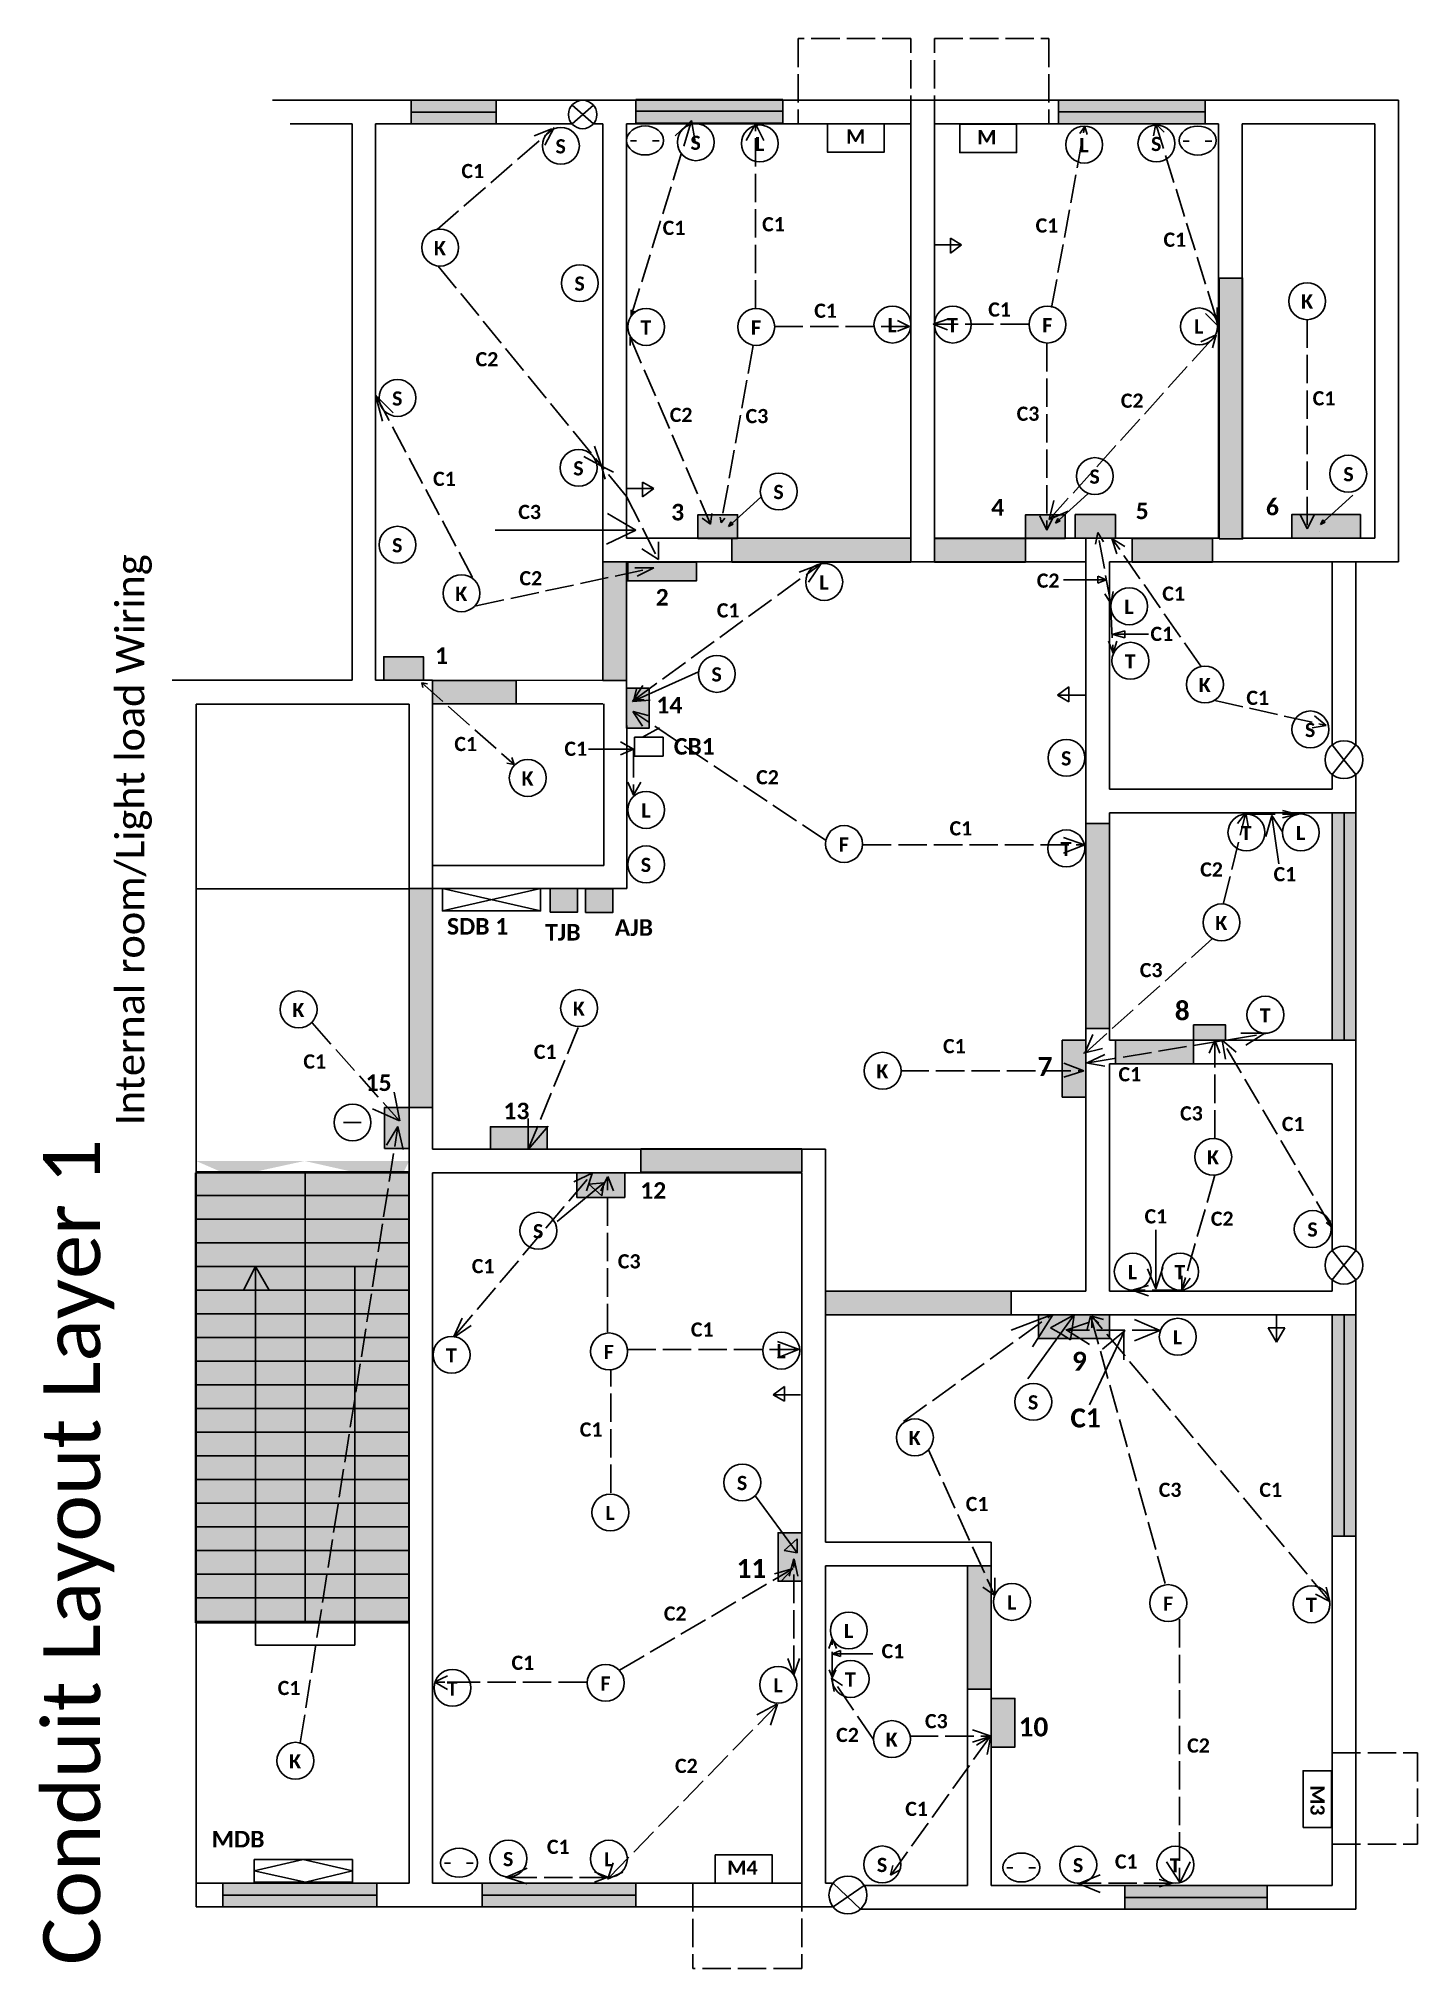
# Model space of a CAD drawing. Header units: inches. Extents: x -303 to 280, y -512 to 304.
import ezdxf

# ---------------------------------------------------------------- set-up
doc = ezdxf.new("R2010")
doc.units = ezdxf.units.IN
doc.header["$MEASUREMENT"] = 0
doc.linetypes.add('ACAD_ISO02W100', pattern=[15, 12, -3])
doc.layers.get('0').update_dxf_attribs({"lineweight": 30})
doc.layers.get('Defpoints').update_dxf_attribs({"linetype": 'ACAD_ISO02W100', "lineweight": 30})
doc.layers.add('Black', color=7, linetype='Continuous', lineweight=30)

msp = doc.modelspace()

# ---------------------------------------------------------------- texts
at = {"attachment_point": 5}
for s, insert, char_height, width in [('{\\fCalibri|b1|i0|c0|p34;S}', (-82.31, 258.04), 6, 17.8845), ('{\\fCalibri|b1|i0|c0|p34;S}', (-25.31, 259.54), 6, 17.8845), ('{\\fCalibri|b1|i0|c0|p34;L}', (1.69, 259.04), 6, 17.8845), ('\\pt66;{\\fCalibri|b1|i0|c0|p34;\\C3;M}', (42.25, 262.2), 6, 17.8845), ('\\pt66;{\\fCalibri|b1|i0|c0|p34;\\C3;M}', (97.65, 261.97), 6, 17.8845), ('{\\fCalibri|b1|i0|c0|p34;L}', (138.69, 258.54), 6, 17.8845), ('{\\fCalibri|b1|i0|c0|p34;S}', (169.19, 259.04), 6, 17.8845), ('{\\fCalibri|b1|i0|c0|p34;C1}', (-119.44, 247.61), 6, 17.8845), ('{\\fCalibri|b1|i0|c0|p34;C1}', (-34.44, 223.61), 6, 17.8845), ('{\\fCalibri|b1|i0|c0|p34;C1}', (7.56, 225.11), 6, 17.8845), ('{\\fCalibri|b1|i0|c0|p34;C1}', (123.06, 224.61), 6, 17.8845), ('{\\fCalibri|b1|i0|c0|p34;C1}', (177.06, 218.61), 6, 17.8845), ('{\\fCalibri|b1|i0|c0|p34;K}', (-133.31, 215.04), 6, 17.8845), ('{\\fCalibri|b1|i0|c0|p34;\\C3;S}', (-74.31, 200.04), 6, 17.8845), ('{\\fCalibri|b1|i0|c0|p34;C1}', (29.57, 188.61), 6, 17.8845), ('{\\fCalibri|b1|i0|c0|p34;C1}', (103.06, 189.11), 6, 17.8845), ('{\\fCalibri|b1|i0|c0|p34;K}', (232.91, 192.56), 6, 17.8845), ('{\\fCalibri|b1|i0|c0|p34;T}', (-46.31, 181.54), 6, 17.8845), ('{\\fCalibri|b1|i0|c0|p34;F}', (0.19, 181.54), 6, 17.8845), ('{\\fCalibri|b1|i0|c0|p34;L}', (57.69, 182.54), 6, 17.8845), ('{\\fCalibri|b1|i0|c0|p34;T}', (83.19, 182.54), 6, 17.8845), ('{\\fCalibri|b1|i0|c0|p34;F}', (123.19, 182.54), 6, 17.8845), ('{\\fCalibri|b1|i0|c0|p34;L}', (187.19, 182), 6, 17.8845), ('{\\fCalibri|b1|i0|c0|p34;C2}', (-113.44, 168.11), 6, 17.8845), ('{\\fCalibri|b1|i0|c0|p34;S}', (-151.31, 151.54), 6, 17.8845), ('{\\fCalibri|b1|i0|c0|p34;C2}', (-31.43, 144.61), 6, 17.8845), ('{\\fCalibri|b1|i0|c0|p34;C3}', (0.57, 144.11), 6, 17.8845), ('{\\fCalibri|b1|i0|c0|p34;C3}', (115.06, 145.11), 6, 17.8845), ('{\\fCalibri|b1|i0|c0|p34;C2}', (159.06, 150.61), 6, 17.8845), ('{\\fCalibri|b1|i0|c0|p34;C1}', (240.06, 151.61), 6, 17.8845), ('{\\fCalibri|b1|i0|c0|p34;S}', (-74.81, 122.04), 6, 17.8845), ('{\\fCalibri|b1|i0|c0|p34;S}', (250.41, 119.56), 6, 17.8845), ('{\\fCalibri|b1|i0|c0|p34;C1}', (-131.41, 117.61), 6, 17.8845), ('{\\fCalibri|b1|i0|c0|p34;S}', (9.69, 112.04), 6, 17.8845), ('{\\fCalibri|b1|i0|c0|p34;S}', (143.19, 118.54), 6, 17.8845), ('{\\fCalibri|b1|i0|c0|p34;C3}', (-95.41, 103.61), 6, 17.8845), ('{\\fCalibri|b1|i0|c0|p34;\\C1;3}', (-32.9, 103.53), 7, 17.8845), ('{\\fCalibri|b1|i0|c0|p34;\\C1;4}', (102.26, 105.58), 7, 17.8845), ('{\\fCalibri|b1|i0|c0|p34;\\C1;5}', (163.26, 104.08), 7, 17.8845), ('\\pt77;{\\fCalibri|b1|i0|c0|p34;\\C1; 6}', (217.05, 105.72), 7, 17.8845), ('{\\fCalibri|b1|i0|c0|p34;\\C3;S}', (-151.31, 89.54), 6, 17.8845), ('{\\fCalibri|b1|i0|c0|p34;C2}', (-94.91, 75.61), 6, 17.8845), ('{\\fCalibri|b1|i0|c0|p34;L}', (28.89, 73.84), 6, 17.8845), ('{\\fCalibri|b1|i0|c0|p34;C2}', (123.56, 74.61), 6, 17.8845), ('{\\fCalibri|b1|i0|c0|p34;K}', (-124.31, 69.04), 6, 17.8845), ('{\\fCalibri|b1|i0|c0|p34;\\C1;2}', (-39.42, 67.6), 7, 17.8845), ('{\\fCalibri|b1|i0|c0|p34;L}', (157.69, 63.54), 6, 17.8845), ('{\\fCalibri|b1|i0|c0|p34;C1}', (176.56, 69.11), 6, 17.8845), ('{\\fCalibri|b1|i0|c0|p34;C1}', (-11.57, 62.05), 6, 17.8845), ('{\\fCalibri|b1|i0|c0|p34;C1}', (171.56, 52.11), 6, 17.8845), ('{\\fCalibri|b1|i0|c0|p34;\\C1;1}', (-132.6, 42.99), 7, 17.8845), ('{\\fCalibri|b1|i0|c0|p34;T}', (158.19, 40.54), 6, 17.8845), ('{\\fCalibri|b1|i0|c0|p34;S}', (-16.44, 35), 6, 17.8845), ('{\\fCalibri|b1|i0|c0|p34;K}', (189.69, 30.54), 6, 17.8845), ('{\\fCalibri|b1|i0|c0|p34;\\C1;14}', (-36.4, 22.05), 7, 17.8845), ('{\\fCalibri|b1|i0|c0|p34;C1}', (212.06, 25.11), 6, 17.8845), ('{\\fCalibri|b1|i0|c0|p34;C1}', (-122.41, 5.61), 6, 17.8845), ('{\\fCalibri|b1|i0|c0|p34;\\C4;CB1}', (-25.88, 4.59), 7, 17.8845), ('{\\fCalibri|b1|i0|c0|p34;S}', (234.19, 11.54), 6, 17.8845), ('{\\fCalibri|b1|i0|c0|p34;C1}', (-75.94, 3.61), 6, 17.8845), ('{\\fCalibri|b1|i0|c0|p34;\\C3;S}', (131.19, -0.46), 6, 17.8845), ('{\\fCalibri|b1|i0|c0|p34;K}', (-96.31, -8.96), 6, 17.8845), ('{\\fCalibri|b1|i0|c0|p34;C2}', (5.04, -8.44), 6, 17.8845), ('{\\fCalibri|b1|i0|c0|p34;L}', (-46.31, -22.46), 6, 17.8845), ('{\\fCalibri|b1|i0|c0|p34;C1}', (86.71, -30.01), 6, 17.8845), ('{\\fCalibri|b1|i0|c0|p34;T}', (207.19, -31.96), 6, 17.8845), ('{\\fCalibri|b1|i0|c0|p34;L}', (230.19, -31.96), 6, 17.8845), ('{\\fCalibri|b1|i0|c0|p34;F}', (37.25, -36.85), 6, 17.8845), ('{\\fCalibri|b1|i0|c0|p34;T}', (131.12, -38.69), 6, 17.8845), ('{\\fCalibri|b1|i0|c0|p34;\\C3;S}', (-46.31, -45.46), 6, 17.8845), ('{\\fCalibri|b1|i0|c0|p34;C2}', (192.56, -47.39), 6, 17.8845), ('{\\fCalibri|b1|i0|c0|p34;C1}', (223.56, -49.39), 6, 17.8845), ('{\\fCalibri|b1|i0|c0|p34;\\C1;SDB 1 }', (-117.38, -71.41), 7, 30.9224), ('{\\fCalibri|b1|i0|c0|p34;\\C40;TJB}', (-81.38, -73.91), 7, 17.8845), ('{\\fCalibri|b1|i0|c0|p34;\\C4;AJB}', (-51.38, -71.91), 7, 17.8845), ('{\\fCalibri|b1|i0|c0|p34;K}', (196.69, -69.96), 6, 17.8845), ('{\\fCalibri|b1|i0|c0|p34;C3}', (167.06, -89.89), 6, 17.8845), ('{\\fCalibri|b1|i0|c0|p34;K}', (-193.07, -106.72), 6, 17.8845), ('{\\fCalibri|b1|i0|c0|p34;K}', (-74.64, -106.16), 6, 17.8845), ('\\pt88;{\\fCalibri|b1|i0|c0|p34;\\C1; 8}', (178.8, -107.06), 8, 17.8845), ('{\\fCalibri|b1|i0|c0|p34;T}', (215.19, -108.96), 6, 17.8845), ('{\\fCalibri|b1|i0|c0|p34;C1}', (-88.84, -124.37), 6, 17.8845), ('{\\fCalibri|b1|i0|c0|p34;C1}', (83.96, -122), 6, 17.8845), ('{\\fCalibri|b1|i0|c0|p34;C1}', (-186.17, -128.48), 6, 17.8845), ('{\\fCalibri|b1|i0|c0|p34;K}', (53.55, -132.61), 6, 17.8845), ('\\pt88;{\\fCalibri|b1|i0|c0|p34;\\C1; 7}', (120.86, -130.56), 8, 17.8845), ('{\\fCalibri|b1|i0|c0|p34;\\C1;15}', (-159.2, -137.46), 7, 17.8845), ('{\\fCalibri|b1|i0|c0|p34;C1}', (158.06, -133.89), 6, 17.8845), ('{\\fCalibri|b1|i0|c0|p34;\\C1;13}', (-101.01, -149.4), 7, 17.8845), ('{\\fCalibri|b1|i0|c0|p34;C3}', (184.06, -150.39), 6, 17.8845), ('{\\fCalibri|b1|i0|c0|p34;C1}', (227.06, -154.89), 6, 17.8845), ('{\\fCalibri|b1|i0|c0|p34;K}', (193.19, -168.96), 6, 17.8845), ('{\\fCalibri|b1|i0|c0|p34;\\C1;12}', (-43.2, -182.96), 7, 17.8845), ('{\\fCalibri|b1|i0|c0|p34;C1}', (169.06, -193.89), 6, 17.8845), ('{\\fCalibri|b1|i0|c0|p34;C2}', (197.06, -194.89), 6, 17.8845), ('{\\fCalibri|b1|i0|c0|p34;S}', (-91.83, -200.18), 6, 17.8845), ('{\\fCalibri|b1|i0|c0|p34;S}', (235.19, -199.46), 6, 17.8845), ('{\\fCalibri|b1|i0|c0|p34;C1}', (-115.04, -214.91), 6, 17.8845), ('{\\fCalibri|b1|i0|c0|p34;C3}', (-53.37, -212.9), 6, 17.8845), ('{\\fCalibri|b1|i0|c0|p34;L}', (159.19, -217.46), 6, 17.8845), ('{\\fCalibri|b1|i0|c0|p34;T}', (179.19, -217.46), 6, 17.8845), ('{\\fCalibri|b1|i0|c0|p34;C1}', (-22.53, -241.72), 6, 17.8845), ('{\\fCalibri|b1|i0|c0|p34;L}', (178.19, -244.96), 6, 17.8845), ('{\\fCalibri|b1|i0|c0|p34;T}', (-128.46, -252.59), 6, 17.8845), ('{\\fCalibri|b1|i0|c0|p34;F}', (-61.98, -251.16), 6, 17.8845), ('{\\fCalibri|b1|i0|c0|p34;L}', (10.75, -250.82), 6, 17.8845), ('\\pt88;{\\fCalibri|b1|i0|c0|p34;\\C1; 9}', (135.36, -255.06), 8, 17.8845), ('{\\fCalibri|b1|i0|c0|p34;S}', (117.19, -272.46), 6, 17.8845), ('\\pt88;{\\fCalibri|b1|i0|c0|p34;C1}', (139.36, -279.06), 8, 17.8845), ('{\\fCalibri|b1|i0|c0|p34;C1}', (-69.46, -283.93), 6, 17.8845), ('{\\fCalibri|b1|i0|c0|p34;K}', (67.19, -287.46), 6, 17.8845), ('{\\fCalibri|b1|i0|c0|p34;S}', (-5.71, -306.52), 6, 17.8845), ('{\\fCalibri|b1|i0|c0|p34;C3}', (175.06, -309.39), 6, 17.8845), ('{\\fCalibri|b1|i0|c0|p34;C1}', (217.56, -309.39), 6, 17.8845), ('{\\fCalibri|b1|i0|c0|p34;L}', (-61.43, -319.17), 6, 17.8845), ('{\\fCalibri|b1|i0|c0|p34;C1}', (93.56, -315.39), 6, 17.8845), ('\\pt88;{\\fCalibri|b1|i0|c0|p34;\\C1; 11}', (-3.14, -342.56), 8, 17.8845), ('{\\fCalibri|b1|i0|c0|p34;C2}', (-33.93, -361.66), 6, 17.8845), ('{\\fCalibri|b1|i0|c0|p34;L}', (108.19, -356.96), 6, 17.8845), ('{\\fCalibri|b1|i0|c0|p34;F}', (174.19, -357.46), 6, 17.8845), ('{\\fCalibri|b1|i0|c0|p34;T}', (234.69, -357.96), 6, 17.8845), ('{\\fCalibri|b1|i0|c0|p34;L}', (39.28, -369.01), 6, 17.8845), ('{\\fCalibri|b1|i0|c0|p34;C1}', (58.01, -377.53), 6, 17.8845), ('{\\fCalibri|b1|i0|c0|p34;C1}', (-98.28, -382.43), 6, 17.8845), ('{\\fCalibri|b1|i0|c0|p34;C1}', (-197.02, -393.09), 6, 17.8845), ('{\\fCalibri|b1|i0|c0|p34;T}', (-128.09, -393.27), 6, 17.8845), ('{\\fCalibri|b1|i0|c0|p34;F}', (-63.4, -391.14), 6, 17.8845), ('{\\fCalibri|b1|i0|c0|p34;L}', (9.49, -391.96), 6, 17.8845), ('{\\fCalibri|b1|i0|c0|p34;T}', (40.04, -389.48), 6, 17.8845), ('{\\fCalibri|b1|i0|c0|p34;C3}', (76.34, -407.1), 6, 17.8845), ('\\pt88;{\\fCalibri|b1|i0|c0|p34;\\C1;10}', (117.36, -409.56), 8, 17.8845), ('{\\fCalibri|b1|i0|c0|p34;C2}', (38.84, -412.93), 6, 17.8845), ('{\\fCalibri|b1|i0|c0|p34;K}', (57.49, -414.89), 6, 17.8845), ('{\\fCalibri|b1|i0|c0|p34;C2}', (187.06, -417.39), 6, 17.8845), ('{\\fCalibri|b1|i0|c0|p34;K}', (-194.45, -424.05), 6, 17.8845), ('{\\fCalibri|b1|i0|c0|p34;C2}', (-29.23, -425.99), 6, 17.8845), ('{\\fCalibri|b1|i0|c0|p34;C1}', (68.01, -444.16), 6, 17.8845), ('{\\fCalibri|b1|i0|c0|p34;\\C1;MDB}', (-218.54, -456.92), 7, 17.8845), ('{\\fCalibri|b1|i0|c0|p34;S}', (-104.48, -465.37), 6, 17.8845), ('{\\fCalibri|b1|i0|c0|p34;C1}', (-83.31, -460.18), 6, 17.8845), ('{\\fCalibri|b1|i0|c0|p34;L}', (-62.04, -465.42), 6, 17.8845), ('{\\fCalibri|b1|i0|c0|p34;C1}', (156.56, -466.39), 6, 17.8845), ('\\pt66;{\\fCalibri|b1|i0|c0|p34;\\C3;M4}', (-5.55, -468.96), 6, 17.8845), ('{\\fCalibri|b1|i0|c0|p34;S}', (53.41, -467.84), 6, 17.8845), ('{\\fCalibri|b1|i0|c0|p34;S}', (136.19, -467.96), 6, 17.8845), ('{\\fCalibri|b1|i0|c0|p34;T}', (177.19, -467.96), 6, 17.8845)]:
    msp.add_mtext(s, dxfattribs=dict(at, insert=insert, char_height=char_height, width=width))
for s, insert, char_height, width, attachment_point, rotation in [('{\\fCalibri|b0|i0|c0|p34;\\H0.5x;Internal room/Light load Wiring}', (-270.12, -155.43), 24, 253.3138, 1, 90), ('\\pt264;{\\fCalibri|b0|i0|c0|p34;Conduit Layout Layer 1 }', (-285.8, -335.66), 24, 387.6408, 5, 90), ('\\pt66;{\\fCalibri|b1|i0|c0|p34;\\C3;M3}', (237.29, -440.51), 6, 17.8845, 5, 270)]:
    msp.add_mtext(s, dxfattribs=dict(insert=insert, char_height=char_height, width=width, attachment_point=attachment_point, rotation=rotation))

# ---------------------------------------------------------------- blocks, each defined once
blk = doc.blocks.new('TV2')
blk.add_ellipse((186.73, 260.51), major_axis=(7.79, 0), ratio=0.785714)
blk = doc.blocks.new('TVV2')
for p, q in [((180.6, 260.31), (183.17, 260.31)), ((189.91, 260.31), (192.75, 260.31))]:
    blk.add_line(p, q)
blk.add_blockref('TV2', (0, 0))
blk = doc.blocks.new('z')
for p, q in [((127.88, 272.6), (127.88, 277.6)), ((127.88, 277.6), (189.88, 277.6)), ((127.88, 267.6), (127.88, 272.6)), ((127.88, 272.6), (189.88, 272.6)), ((189.88, 267.6), (127.88, 267.6))]:
    blk.add_line(p, q)
blk = doc.blocks.new('t')
for p, q in [((251.67, 107.89), (238, 95.5)), ((238, 95.5), (239, 97.5)), ((238, 95.5), (240, 96.5)), ((240, 96.5), (239, 97.5))]:
    blk.add_line(p, q)
blk = doc.blocks.new('tttt')
for p, q in [((115.5, -269.5), (135, -242.5)), ((135, -242.5), (125, -248)), ((133.5, -253), (135, -242.5)), ((125, -248), (129.5, -250.5)), ((129.5, -250.5), (133.5, -253))]:
    blk.add_line(p, q)
blk = doc.blocks.new('pp')
for p, q in [((-331.2, -121.5), (-377, -121.5)), ((-287, -121.5), (-377, -121.5)), ((-331.2, -121.5), (-331.2, -131.5)), ((-331.2, -121.5), (-287, -121.5)), ((-331.2, -131.5), (-377, -131.5)), ((-331.2, -131.5), (-331.2, -141.5)), ((-331.2, -131.5), (-287, -131.5)), ((-331.2, -141.5), (-377, -141.5)), ((-331.2, -141.5), (-331.2, -151.5)), ((-331.2, -141.5), (-287, -141.5)), ((-331.2, -151.5), (-377, -151.5)), ((-331.2, -151.5), (-331.2, -161.5)), ((-331.2, -151.5), (-287, -151.5)), ((-331.2, -161.5), (-377, -161.5)), ((-352.2, -161.5), (-357.23, -171.5)), ((-352.2, -321.5), (-352.2, -161.5)), ((-352.2, -161.5), (-346.45, -171.5)), ((-331.2, -161.5), (-331.2, -171.5)), ((-331.2, -161.5), (-287, -161.5)), ((-310.2, -321.5), (-310.2, -161.5)), ((-331.2, -171.5), (-377, -171.5)), ((-331.2, -171.5), (-331.2, -181.5)), ((-331.2, -171.5), (-287, -171.5)), ((-331.2, -181.5), (-377, -181.5)), ((-331.2, -181.5), (-331.2, -191.5)), ((-331.2, -181.5), (-287, -181.5)), ((-331.2, -191.5), (-377, -191.5)), ((-331.2, -191.5), (-331.2, -201.5)), ((-331.2, -191.5), (-287, -191.5)), ((-331.2, -201.5), (-377, -201.5)), ((-331.2, -201.5), (-331.2, -211.5)), ((-331.2, -201.5), (-287, -201.5)), ((-331.2, -211.5), (-377, -211.5)), ((-331.2, -211.5), (-331.2, -221.5)), ((-331.2, -211.5), (-287, -211.5)), ((-331.2, -221.5), (-377, -221.5)), ((-331.2, -221.5), (-331.2, -231.5)), ((-331.2, -221.5), (-287, -221.5)), ((-331.2, -231.5), (-377, -231.5)), ((-331.2, -231.5), (-331.2, -241.5)), ((-331.2, -231.5), (-287, -231.5)), ((-331.2, -241.5), (-377, -241.5)), ((-331.2, -241.5), (-331.2, -251.5)), ((-331.2, -241.5), (-287, -241.5)), ((-331.2, -251.5), (-377, -251.5)), ((-331.2, -251.5), (-331.2, -261.5)), ((-331.2, -251.5), (-287, -251.5)), ((-331.2, -261.5), (-377, -261.5)), ((-331.2, -261.5), (-331.2, -271.5)), ((-331.2, -261.5), (-287, -261.5)), ((-331.2, -271.5), (-377, -271.5)), ((-331.2, -271.5), (-331.2, -281.5)), ((-331.2, -271.5), (-287, -271.5)), ((-331.2, -281.5), (-377, -281.5)), ((-331.2, -281.5), (-331.2, -291.5)), ((-331.2, -281.5), (-287, -281.5)), ((-331.2, -291.5), (-377, -291.5)), ((-331.2, -291.5), (-331.2, -301.5)), ((-331.2, -291.5), (-287, -291.5)), ((-331.2, -301.5), (-377, -301.5)), ((-331.2, -301.5), (-331.2, -311.5)), ((-331.2, -301.5), (-287, -301.5)), ((-331.2, -311.5), (-377, -311.5)), ((-377, -311.5), (-287, -311.5)), ((-331.2, -311.5), (-287, -311.5)), ((-331.2, -321.5), (-352.2, -321.5)), ((-331.2, -321.5), (-310.2, -321.5))]:
    blk.add_line(p, q)

# ---------------------------------------------------------------- hatches: boundary and pattern name
h = msp.add_hatch(color=256)
h.set_gradient(color1=(0, 255, 0), color2=(0, 255, 0), tint=1)
h.paths.add_polyline_path([(-109.5, 277.5), (-109.5, 272.5), (-109.5, 267.5), (-145.5, 267.5), (-145.5, 272.5), (-145.5, 277.5)])
h = msp.add_hatch(color=256)
h.set_gradient(color1=(0, 255, 0), color2=(0, 255, 0), tint=1)
h.paths.add_polyline_path([(11.48, 272.87), (11.48, 277.87), (-50.52, 277.87), (-50.52, 272.87), (-50.52, 267.87), (11.48, 267.87)])
h = msp.add_hatch(color=256)
h.set_gradient(color1=(127, 255, 0), color2=(127, 255, 0), tint=1)
h.paths.add_polyline_path([(127.88, 272.6), (127.88, 277.6), (189.88, 277.6), (189.88, 272.6), (189.88, 267.6), (127.88, 267.6)])
h = msp.add_hatch(color=256)
h.set_gradient(color1=(204, 204, 0), color2=(204, 204, 0), tint=1)
h.paths.add_polyline_path([(195.75, 92.23), (205.7, 92.23), (205.7, 202.45), (195.75, 202.45)])
edge = h.paths.add_edge_path()
edge.add_line((195.53, 267.53), (195.53, 135.53))
h = msp.add_hatch(color=256)
h.set_gradient(color1=(192, 192, 192), color2=(192, 192, 192), tint=1)
h.paths.add_polyline_path([(-24.35, 92.49), (-7.58, 92.49), (-7.58, 102.48), (-24.35, 102.48)])
h = msp.add_hatch(color=256)
h.set_gradient(color1=(192, 192, 192), color2=(192, 192, 192), tint=1)
h.paths.add_polyline_path([(114.03, 92.46), (130.79, 92.46), (130.79, 102.44), (114.03, 102.44)])
h.paths.add_polyline_path([(134.99, 92.51), (151.99, 92.51), (151.99, 102.51), (134.99, 102.51)])
h = msp.add_hatch(color=256)
h.set_gradient(color1=(192, 192, 192), color2=(192, 192, 192), tint=1)
h.paths.add_polyline_path([(255.45, 92.54), (226.45, 92.54), (226.45, 102.54), (255.45, 102.54)])
h = msp.add_hatch(color=256)
h.set_gradient(color1=(204, 204, 0), color2=(204, 204, 0), tint=1)
h.paths.add_polyline_path([(65.53, 92.53), (-10, 92.53), (-10, 82.5), (65.53, 82.5)])
h = msp.add_hatch(color=256)
h.set_gradient(color1=(204, 204, 0), color2=(204, 204, 0), tint=1)
h.paths.add_polyline_path([(114, 92.5), (75.5, 92.5), (75.5, 82.5), (114, 82.5)])
h = msp.add_hatch(color=256)
h.set_gradient(color1=(204, 204, 0), color2=(204, 204, 0), tint=1)
h.paths.add_polyline_path([(193, 92.5), (159, 92.5), (159, 82.5), (193, 82.5)])
h = msp.add_hatch(color=256)
h.set_gradient(color1=(204, 204, 0), color2=(204, 204, 0), tint=1)
h.paths.add_polyline_path([(-136.47, 22.59), (-101.04, 22.59), (-101.04, 32.52), (-136.47, 32.52)])
h.paths.add_polyline_path([(-54.47, 82.53), (-64.47, 82.53), (-64.47, 32.5), (-54.47, 32.5)])
h = msp.add_hatch(color=256)
h.set_gradient(color1=(192, 192, 192), color2=(192, 192, 192), tint=1)
h.paths.add_polyline_path([(-54, 82.5), (-25, 82.5), (-25, 74.5), (-54, 74.5)])
h.paths.add_polyline_path([(-54.45, 29.18), (-44.87, 29.18), (-44.87, 12.39), (-54.45, 12.39)])
h = msp.add_hatch(color=256)
h.set_gradient(color1=(192, 192, 192), color2=(192, 192, 192), tint=1)
h.paths.add_polyline_path([(-157.05, 32.53), (-140.28, 32.53), (-140.28, 42.51), (-157.05, 42.51)])
h = msp.add_hatch(color=256)
h.set_gradient(color1=(63, 255, 0), color2=(63, 255, 0), tint=1)
h.paths.add_polyline_path([(243.53, -23.47), (243.53, -119.47), (249, -119.47), (249, -23.47)], flags=17)
h.paths.add_polyline_path([(253.53, -119.47), (253.53, -23.47), (249, -23.47), (249, -119.47)], flags=17)
h.paths.add_polyline_path([(243.53, -23.47), (243.53, -119.47), (249, -119.47), (253.53, -119.47), (253.53, -23.47), (249, -23.47)])
h = msp.add_hatch(color=256)
h.set_gradient(color1=(63, 255, 0), color2=(63, 255, 0), tint=1)
h.paths.add_polyline_path([(243.53, -23.47), (253.5, -23.47), (253.5, -119.5), (243.53, -119.5)])
h = msp.add_hatch(color=256)
h.set_gradient(color1=(204, 204, 0), color2=(204, 204, 0), tint=1)
h.paths.add_polyline_path([(149.5, -28), (139.5, -28), (139.5, -114.5), (149.5, -114.5)])
h = msp.add_hatch(color=256)
h.set_gradient(color1=(204, 204, 0), color2=(204, 204, 0), tint=1)
h.paths.add_polyline_path([(-136.47, -55.41), (-146.23, -55.41), (-146.23, -147.89), (-136.47, -147.89)])
h = msp.add_hatch(color=256)
h.set_gradient(color1=(153, 153, 0), color2=(153, 153, 0), tint=1)
h.paths.add_polyline_path([(-86.71, -55.39), (-75.13, -55.39), (-75.13, -65.37), (-86.71, -65.37)])
h = msp.add_hatch(color=256)
h.set_gradient(color1=(0, 191, 255), color2=(0, 191, 255), tint=1)
h.paths.add_polyline_path([(-60.23, -55.53), (-71.82, -55.53), (-71.82, -65.51), (-60.23, -65.51)])
h = msp.add_hatch(color=256)
h.set_gradient(color1=(192, 192, 192), color2=(192, 192, 192), tint=1)
h.paths.add_polyline_path([(185, -119.47), (198.5, -119.47), (198.5, -113), (185, -113)])
h = msp.add_hatch(color=256)
h.set_gradient(color1=(192, 192, 192), color2=(192, 192, 192), tint=1)
h.paths.add_polyline_path([(-88, -165.5), (-112, -165.5), (-112, -156), (-88, -156)])
h.paths.add_polyline_path([(-146.23, -165.16), (-156.67, -165.16), (-156.67, -147.89), (-146.23, -147.89)])
h.paths.add_polyline_path([(-55.26, -175.53), (-75.44, -175.53), (-75.44, -185.9), (-55.26, -185.9)])
h.paths.add_polyline_path([(19.5, -327.5), (9.5, -327.5), (9.5, -348), (19.5, -348)])
h.paths.add_polyline_path([(139.5, -119.5), (129.5, -119.5), (129.5, -143.5), (139.5, -143.5)])
h.paths.add_polyline_path([(149.5, -235.5), (119.5, -235.5), (119.5, -245.5), (149.5, -245.5)])
edge = h.paths.add_edge_path()
edge.add_line((-190.47, -180.47), (-146.28, -180.47))
edge.add_line((-190.47, -170.47), (-146.28, -170.47))
edge.add_line((-190.47, -180.47), (-236.28, -180.47))
edge.add_line((-190.47, -170.47), (-236.28, -170.47))
edge.add_line((-190.47, -190.47), (-236.28, -190.47))
edge.add_line((-190.47, -200.47), (-236.28, -200.47))
edge.add_line((-190.47, -210.47), (-236.28, -210.47))
edge.add_line((-190.47, -220.47), (-236.28, -220.47))
edge.add_line((-190.47, -230.47), (-236.28, -230.47))
edge.add_line((-190.47, -240.47), (-236.28, -240.47))
edge.add_line((-190.47, -240.47), (-146.28, -240.47))
edge.add_line((-190.47, -230.47), (-146.28, -230.47))
edge.add_line((-190.47, -220.47), (-146.28, -220.47))
edge.add_line((-190.47, -210.47), (-146.28, -210.47))
edge.add_line((-190.47, -200.47), (-146.28, -200.47))
edge.add_line((-190.47, -190.47), (-146.28, -190.47))
edge.add_line((-190.47, -350.47), (-146.28, -350.47))
edge.add_line((-190.47, -340.47), (-146.28, -340.47))
edge.add_line((-190.47, -330.47), (-146.28, -330.47))
edge.add_line((-190.47, -320.47), (-146.28, -320.47))
edge.add_line((-190.47, -310.47), (-146.28, -310.47))
edge.add_line((-190.47, -300.47), (-146.28, -300.47))
edge.add_line((-190.47, -290.47), (-146.28, -290.47))
edge.add_line((-190.47, -280.47), (-146.28, -280.47))
edge.add_line((-190.47, -270.47), (-146.28, -270.47))
edge.add_line((-190.47, -260.47), (-146.28, -260.47))
edge.add_line((-190.47, -250.47), (-146.28, -250.47))
edge.add_line((-190.47, -250.47), (-236.28, -250.47))
edge.add_line((-190.47, -260.47), (-236.28, -260.47))
edge.add_line((-190.47, -270.47), (-236.28, -270.47))
edge.add_line((-190.47, -280.47), (-236.28, -280.47))
edge.add_line((-190.47, -290.47), (-236.28, -290.47))
edge.add_line((-190.47, -300.47), (-236.28, -300.47))
edge.add_line((-190.47, -310.47), (-236.28, -310.47))
edge.add_line((-190.47, -320.47), (-236.28, -320.47))
edge.add_line((-190.47, -330.47), (-236.28, -330.47))
edge.add_line((-190.47, -340.47), (-236.28, -340.47))
edge.add_line((-190.47, -350.47), (-236.28, -350.47))
h = msp.add_hatch(color=256)
h.set_gradient(color1=(204, 204, 0), color2=(204, 204, 0), tint=1)
h.paths.add_polyline_path([(185, -119.47), (152, -119.47), (152, -129.5), (185, -129.5)])
h = msp.add_hatch(color=256)
h.set_gradient(color1=(204, 204, 0), color2=(204, 204, 0), tint=1)
h.paths.add_polyline_path([(19.55, -175.24), (-48.4, -175.24), (-48.4, -165.36), (19.55, -165.36)])
h = msp.add_hatch(color=256)
h.set_gradient(color1=(192, 192, 192), color2=(192, 192, 192), tint=1)
h.paths.add_polyline_path([(-146.5, -175.5), (-146.5, -365.5), (-236.5, -365.5), (-236.5, -175.5)])
h = msp.add_hatch(color=256)
h.set_gradient(color1=(0, 255, 0), color2=(0, 255, 0), tint=1)
h.paths.add_polyline_path([(243.53, -235.47), (253.5, -235.47), (253.5, -329), (243.53, -329)])
h = msp.add_hatch(color=256)
h.set_gradient(color1=(204, 204, 0), color2=(204, 204, 0), tint=1)
h.paths.add_polyline_path([(89.53, -341.47), (99.5, -341.47), (99.5, -393.5), (89.53, -393.5)])
h = msp.add_hatch(color=256)
h.set_gradient(color1=(192, 192, 192), color2=(192, 192, 192), tint=1)
h.paths.add_polyline_path([(99.5, -397.5), (109.5, -397.5), (109.5, -418), (99.5, -418)])
h = msp.add_hatch(color=256)
h.set_gradient(color1=(0, 255, 0), color2=(0, 255, 0), tint=1)
h.paths.add_polyline_path([(-225, -475.5), (-225, -480.5), (-225, -485.5), (-160, -485.5), (-160, -480.5), (-160, -475.5)])
h = msp.add_hatch(color=256)
h.set_gradient(color1=(0, 255, 0), color2=(0, 255, 0), tint=1)
h.paths.add_polyline_path([(-115.5, -475.5), (-115.5, -480.5), (-115.5, -485.5), (-50.5, -485.5), (-50.5, -480.5), (-50.5, -475.5)])
h = msp.add_hatch(color=256)
h.set_gradient(color1=(0, 255, 0), color2=(0, 255, 0), tint=1)
h.paths.add_polyline_path([(216, -481.5), (216, -476.5), (156, -476.5), (156, -481.5), (156, -486.5), (216, -486.5)])
at = {"layer": 'Defpoints'}
h = msp.add_hatch(color=256, dxfattribs=at)
h.set_gradient(color1=(204, 204, 0), color2=(204, 204, 0), tint=1)
h.paths.add_polyline_path([(29.53, -235.47), (108, -235.47), (108, -225.5), (29.53, -225.5)])

# ---------------------------------------------------------------- linework, layer by layer
for p, q in [((-170.35, 277.53), (-204, 277.53)), ((-170.35, 277.53), (-141.47, 277.53)), ((-146.47, 277.53), (-141.47, 277.53)), ((-145.5, 272.5), (-145.5, 277.5)), ((-145.5, 277.5), (-109.5, 277.5)), ((-145.5, 267.5), (-145.5, 277.5)), ((-145.5, 277.5), (-109.5, 277.5)), ((-141.47, 277.53), (271.53, 277.53)), ((-109.5, 277.5), (-109.5, 272.5)), ((-109.5, 277.5), (-109.5, 267.53)), ((-50.52, 277.87), (-50.52, 272.87)), ((11.48, 277.87), (-50.52, 277.87)), ((-50.52, 272.87), (-50.52, 277.87)), ((11.48, 277.87), (-50.52, 277.87)), ((11.48, 272.87), (11.48, 277.87)), ((11.48, 272.87), (11.48, 277.53)), ((189.88, 277.6), (189.88, 272.6)), ((271.53, 277.53), (271.53, 82.53)), ((-145.5, 267.5), (-145.5, 272.5)), ((-145.5, 272.5), (-109.5, 272.5)), ((-109.5, 272.5), (-109.5, 267.5)), ((-73, 271.5), (-77.51, 275.48)), ((-77.5, 267.53), (-73, 271.5)), ((-73, 271.5), (-68.5, 275.5)), ((-73, 271.5), (-73, 271.5)), ((-73, 271.5), (-73, 271.5)), ((-68.5, 267.53), (-73, 271.5)), ((-50.52, 272.87), (-50.52, 267.87)), ((-50.52, 272.87), (11.48, 272.87)), ((-50.52, 272.87), (-50.52, 267.87)), ((-27, 269), (-34, 262.5)), ((-25.5, 260), (-27, 269)), ((11.48, 267.87), (11.48, 272.87)), ((11.48, 272.87), (11.48, 267.53)), ((189.88, 272.6), (189.88, 267.6)), ((-170.35, 267.53), (-196.5, 267.53)), ((-170.35, 32.53), (-170.35, 267.53)), ((-160.47, 32.53), (-160.47, 267.53)), ((-160.47, 267.53), (-77.5, 267.53)), ((-109.5, 267.53), (-145.5, 267.5)), ((-109.5, 267.5), (-145.5, 267.5)), ((-86, 265.5), (-93.5, 262.5)), ((-85, 266), (-89, 258.5)), ((-64.47, 267.53), (-68.5, 267.53)), ((-64.47, 267.53), (-64.47, 32.5)), ((-54.47, 267.53), (-54.47, 92.53)), ((65.53, 267.53), (-54.47, 267.53)), ((-50.52, 267.87), (11.48, 267.87)), ((0, 267.5), (-4, 260.5)), ((3.5, 260.5), (0, 267.5)), ((65.53, 267.53), (65.53, 82.53)), ((75.53, 267.53), (195.53, 267.53)), ((75.53, 267.53), (75.53, 82.53)), ((139, 266.5), (137, 263.5)), ((140, 263), (139, 266.5)), ((169, 267.5), (168, 262.5)), ((172.5, 264), (169, 267.5)), ((195.53, 267.53), (195.53, 135.53)), ((205.53, 135.53), (205.53, 267.53)), ((205.53, 267.53), (261.53, 267.53)), ((261.53, 267.53), (261.53, 92.53)), ((75.5, 216.5), (87, 216.5)), ((87, 216.5), (82.27, 219.23)), ((82.27, 219.23), (82.27, 213)), ((82.27, 213), (87, 216.5)), ((-52.5, 186.5), (-52.5, 189)), ((-51, 188.5), (-52.5, 186.5)), ((195, 182.5), (190, 187.5)), ((195, 182.5), (195, 190)), ((65, 182), (60, 184.5)), ((60, 180), (65, 182)), ((81, 185), (75, 183)), ((75, 183), (81, 180.5)), ((-53, 177.5), (-53, 174)), ((-50.5, 175.5), (-53, 177.5)), ((194.5, 178.5), (188, 175.5)), ((193, 173), (194.5, 178.5)), ((-160.5, 153), (-157.5, 142)), ((-160.5, 153), (-153, 145.5)), ((195.53, 135.53), (195.53, 92.53)), ((205.53, 135.53), (205.53, 92.53)), ((-43, 113.5), (-47.73, 116.23)), ((-47.73, 116.23), (-47.73, 110)), ((-54.5, 113.5), (-43, 113.5)), ((-47.73, 110), (-43, 113.5)), ((124, 100.5), (126, 108.5)), ((-50.5, 96), (-62.5, 103)), ((-19, 98.5), (-22.5, 101)), ((-18.5, 103), (-19, 98.5)), ((-14.5, 99), (-15, 101.5)), ((-13, 101), (-14.5, 99)), ((123, 96), (120, 102)), ((126, 102), (123, 96)), ((132, 104), (124, 100.5)), ((233, 96.5), (230, 102.5)), ((236, 102.5), (233, 96.5)), ((-110, 96), (-50.5, 96)), ((-50.5, 96), (-63, 90)), ((22.53, 92.53), (-54.47, 92.53)), ((-49.34, 92.53), (-54.2, 92.53)), ((-41, 83.5), (-41, 91)), ((22.53, 92.53), (65.53, 92.53)), ((195.53, 92.53), (75.53, 92.53)), ((139.53, -66.47), (139.53, 92.53)), ((144.5, 95), (143.5, 90)), ((147, 91), (144.5, 95)), ((150.5, 92.5), (152.5, 86)), ((156, 89), (150.5, 92.5)), ((261.53, 92.53), (205.85, 92.53)), ((238, 95.5), (238, 95.5)), ((22.53, 82.53), (-54.47, 82.53)), ((-54.43, -55.41), (-54.47, 82.53)), ((27.68, 81.76), (18.45, 78.23)), ((22.42, 74.01), (27.64, 81.84)), ((118.53, 82.53), (22.53, 82.53)), ((118.53, 82.53), (139.53, 82.53)), ((243.53, 82.53), (149.53, 82.53)), ((149.53, -13.47), (149.53, 82.53)), ((243.53, 82.53), (243.53, 5.27)), ((253.53, 82.53), (243.53, 82.53)), ((271.53, 82.53), (253.53, 82.53)), ((253.53, 82.53), (253.53, 5.22)), ((-43, 80), (-51, 80)), ((-43, 80), (-50, 76.5)), ((130, 75), (148, 75)), ((148, 75), (144.5, 76.5)), ((144.5, 76.5), (144.5, 74)), ((144.5, 73.5), (148, 75)), ((144.5, 74), (144.5, 73.5)), ((150, 65), (147.5, 69)), ((151, 70), (150, 65)), ((-64.47, 63.53), (-64.47, 32.5)), ((151, 44), (149, 49)), ((156, 50.5), (150.5, 52)), ((151, 52), (156, 53.5)), ((166, 52), (151, 52)), ((152.5, 49), (151, 44)), ((156, 53.5), (156, 50.5)), ((-24.17, 36.14), (-52.01, 23.62)), ((-246.35, 32.53), (-170.35, 32.53)), ((-136.47, 32.53), (-160.47, 32.53)), ((-141, 31.5), (-140.5, 29.5)), ((-141, 31.5), (-138.5, 31)), ((-64.47, 32.5), (-136.47, 32.53)), ((-52.01, 23.62), (-47.64, 30.38)), ((-51.44, 24.33), (-50.3, 28.88)), ((132.23, 29.73), (127.5, 26.23)), ((139, 26.23), (127.5, 26.23)), ((127.5, 26.23), (132.23, 23.5)), ((132.23, 23.5), (132.23, 29.73)), ((-236.28, 22.52), (-236.28, -475.48)), ((-146.28, 22.52), (-236.28, 22.52)), ((-146.28, -55.48), (-146.28, 22.52)), ((-136.47, -55.41), (-136.47, 22.59)), ((-136.47, 22.59), (-64.47, 22.59)), ((-64.12, -45.7), (-64.12, 22.59)), ((-44.46, 24.22), (-52.04, 23.63)), ((-51.85, 19.34), (-47.81, 13.14)), ((-45.42, 17.64), (-51.74, 19.32)), ((-47.06, 24.33), (-51.55, 24.33)), ((241, 13.5), (236, 17.5)), ((-39.07, 8.46), (-51.07, 8.46)), ((-51.07, 8.46), (-51.07, 0.46)), ((-47.8, 8.47), (-40.5, 12.5)), ((-39.07, 8.46), (-39.07, 0.46)), ((235, 12.5), (241, 13.5)), ((-102, -3), (-103, 0)), ((-70.5, 3.5), (-51.5, 3.5)), ((-51.5, 3.5), (-57, 6.5)), ((-57, 1), (-51.5, 3.5)), ((-39.07, 0.46), (-51.07, 0.46)), ((248.5, -1), (243.53, 5.27)), ((248.5, -1), (253.53, 5.22)), ((-102, -3), (-105, -2.5)), ((248.5, -1), (243.47, -7.22)), ((243.53, -13.47), (243.53, -7.27)), ((248.5, -1), (248.5, -1)), ((248.5, -1), (253.53, -7.22)), ((253.53, -7.22), (253.53, -208.28)), ((-51.5, -16), (-54, -10.5)), ((-48.5, -10.5), (-51.5, -16)), ((243.53, -13.47), (149.53, -13.47)), ((243.53, -23.47), (149.53, -23.47)), ((149.53, -66.47), (149.53, -23.47)), ((207, -23.5), (203.5, -28)), ((208, -29), (207, -23.5)), ((228.5, -24), (222.5, -22.5)), ((222.5, -25.5), (228.5, -24)), ((243.53, -119.47), (243.53, -23.47)), ((243.53, -23.47), (248.53, -23.47)), ((243.53, -23.47), (243.53, -119.5)), ((248.53, -23.47), (248.53, -119.5)), ((253.5, -23.47), (248.53, -23.47)), ((253.5, -119.5), (253.5, -23.47)), ((218, -24.5), (215.5, -33.5)), ((221, -45), (218, -24.5)), ((222.5, -31.5), (218, -24.5)), ((138.89, -37.01), (130.05, -33.84)), ((130.05, -40.4), (138.6, -37.11)), ((-126.47, -45.7), (-136.47, -45.7)), ((-64.12, -45.7), (-126.47, -45.7)), ((-146.28, -55.48), (-236.28, -55.48)), ((-146.28, -165.48), (-146.28, -55.48)), ((-136.47, -165.47), (-136.47, -55.41)), ((-136.47, -55.41), (-54.43, -55.41)), ((-132.22, -55.41), (-90.82, -64.85)), ((-132.22, -64.85), (-90.82, -55.41)), ((139.53, -66.47), (139.53, -225.47)), ((149.53, -66.47), (149.53, -119.47)), ((139, -125), (142.5, -117)), ((174.53, -119.47), (149.53, -119.47)), ((174.53, -119.47), (243.53, -119.47)), ((194, -119.5), (191.5, -125)), ((196, -125), (194, -119.5)), ((197, -119.5), (198.5, -127.5)), ((203, -124.5), (197, -119.5)), ((216.5, -116.5), (205, -116.5)), ((207, -121.5), (215, -116.5)), ((243.53, -119.5), (248.53, -119.5)), ((248.53, -119.5), (253.5, -119.5)), ((138.58, -132.46), (130.22, -129.19)), ((146.5, -123), (138.5, -125)), ((147.5, -130.5), (139.5, -129)), ((140, -129), (147.5, -125.5)), ((174.53, -129.47), (149.53, -129.47)), ((149.53, -129.47), (149.53, -225.47)), ((174.53, -129.47), (243.53, -129.47)), ((243.53, -129.47), (243.53, -208.23)), ((130.22, -135.02), (138.64, -132.44)), ((-152.56, -141.48), (-150.27, -153.57)), ((-166.5, -154.21), (-174, -154.21)), ((-170.21, -154.21), (-166.5, -154.21)), ((-150.33, -153.59), (-161.8, -148.49)), ((-96.03, -165.55), (-96.03, -152.59)), ((-151.05, -155.98), (-155.9, -163.81)), ((-151.04, -155.89), (-148.88, -165.61)), ((-87.65, -155.79), (-96.03, -165.61)), ((-146.28, -475.48), (-146.28, -165.48)), ((-23.47, -165.47), (-136.47, -165.47)), ((-23.47, -165.47), (29.53, -165.47)), ((29.53, -165.47), (29.53, -170.47)), ((29.53, -170.47), (29.53, -331.47)), ((-236.5, -175.5), (-146.5, -175.5)), ((-236.5, -365.5), (-236.5, -175.5)), ((-146.5, -175.5), (-146.5, -365.5)), ((-136.47, -475.47), (-136.47, -175.47)), ((-136.47, -175.47), (-23.47, -175.47)), ((-68.76, -175.46), (-76.75, -179.33)), ((-71.42, -183.14), (-68.92, -175.28)), ((-62.57, -177.13), (-65.41, -183.05)), ((-60.02, -183.05), (-62.38, -177)), ((19.53, -175.47), (-23.47, -175.47)), ((19.53, -475.47), (19.53, -175.47)), ((-83.85, -195.98), (-64.09, -179.76)), ((-70.4, -180.21), (-64.09, -179.76)), ((-70.4, -180.21), (-64.99, -185.19)), ((-64.09, -179.76), (-64.99, -185.19)), ((242.5, -195.5), (243, -198)), ((169, -199.5), (169, -224.5)), ((243, -198), (241, -196.5)), ((248.5, -214.5), (243.53, -208.23)), ((248.5, -214.5), (253.53, -208.28)), ((169, -224.5), (165.5, -216)), ((172, -215.5), (169, -224.5)), ((180, -225), (180, -219)), ((183.5, -220), (180, -225)), ((248.5, -214.5), (243.47, -220.72)), ((248.5, -214.5), (253.53, -220.72)), ((71.53, -225.47), (29.53, -225.47)), ((71.53, -225.47), (139.53, -225.47)), ((149.53, -225.47), (243.53, -225.47)), ((166, -223), (159, -225)), ((159, -225), (166, -227.5)), ((243.53, -225.47), (243.53, -220.65)), ((253.53, -220.72), (253.53, -480.47)), ((71.53, -235.47), (29.53, -235.47)), ((243.53, -235.47), (71.53, -235.47)), ((125, -235.5), (108, -242)), ((117, -249), (125.5, -235.5)), ((141.5, -236), (140, -241.5)), ((145, -239), (141.5, -236)), ((142, -236), (142, -241)), ((142, -236), (147, -237.5)), ((220, -235.5), (220, -247)), ((243.53, -476.47), (243.53, -235.47)), ((243.53, -329), (243.53, -235.47)), ((243.53, -235.47), (248.53, -235.47)), ((248.53, -329), (248.53, -235.47)), ((248.53, -235.47), (253.5, -235.47)), ((253.5, -235.47), (253.5, -329)), ((-127.46, -244.54), (-123.91, -236.85)), ((-120.07, -239.96), (-127.32, -244.83)), ((141, -238.5), (131, -242)), ((131.5, -242), (141, -248)), ((156, -242), (141, -273.5)), ((155.5, -242.5), (146.5, -250)), ((155.5, -243), (155.5, -254.5)), ((170.5, -242), (160, -237.5)), ((160, -246.5), (171, -242)), ((220, -241), (216.5, -241)), ((216.5, -241), (220, -247)), ((220, -247), (223.5, -241)), ((223.5, -241), (220, -241)), ((18.37, -250.06), (9.27, -246.76)), ((9.27, -253.64), (18.09, -250.06)), ((12.15, -265.72), (7.42, -269.22)), ((12.15, -271.95), (12.15, -265.72)), ((18.92, -269.22), (7.42, -269.22)), ((7.42, -269.22), (12.15, -271.95)), ((0, -312), (17.5, -336)), ((17.5, -330), (12.04, -335.04)), ((17.5, -336), (17.5, -330)), ((94.53, -331.47), (29.53, -331.47)), ((99.53, -331.47), (94.53, -331.47)), ((99.53, -366.47), (99.53, -331.47)), ((243.53, -329), (248.53, -329)), ((253.5, -329), (248.53, -329)), ((12.04, -335.04), (17.5, -336)), ((16.19, -338.57), (14.13, -345.81)), ((17.9, -345.81), (16.24, -338.65)), ((89.53, -341.47), (29.53, -341.47)), ((29.53, -341.47), (29.53, -474.47)), ((89.53, -366.47), (89.53, -341.47)), ((15.82, -342.61), (8.04, -344.83)), ((10.72, -348.11), (15.79, -342.75)), ((101, -354), (101, -346.5)), ((96, -350.5), (101, -354)), ((242.5, -356.5), (236.5, -353.5)), ((241, -350.5), (242.5, -356.5)), ((-146.5, -365.5), (-236.5, -365.5)), ((89.53, -476.47), (89.53, -366.47)), ((99.53, -366.47), (99.53, -476.47)), ((32.36, -372.38), (30.88, -376.37)), ((34.11, -376.37), (32.43, -372.37)), ((16.04, -387.13), (13.69, -380.67)), ((18.54, -380.67), (16.15, -387.54)), ((35.91, -379.79), (32.37, -378.69)), ((32.43, -378.63), (35.91, -377.21)), ((49.59, -378.63), (32.43, -378.63)), ((35.91, -377.21), (35.91, -379.79)), ((-130.15, -387.99), (-135.52, -390.48)), ((-135.52, -390.67), (-130.15, -393.72)), ((32.3, -388.55), (31.08, -385.4)), ((36.78, -391.99), (32.05, -388.86)), ((32.11, -388.77), (33.24, -394.56)), ((33.85, -385.4), (32.37, -388.75)), ((9.02, -399.93), (0.51, -404.45)), ((6.36, -408.7), (9.28, -399.93)), ((99.49, -413.37), (91.57, -410.73)), ((91.57, -416.01), (99.49, -413.37)), ((93.32, -417.19), (99.31, -413.39)), ((99.31, -413.25), (97.85, -421.13)), ((-105.55, -473.08), (-96.4, -469.14)), ((-62.44, -472.92), (-67.97, -470.77)), ((-56.08, -470.8), (-62.49, -473.83)), ((-62.44, -473.69), (-60.13, -466.93)), ((56.99, -471.94), (58.01, -468.09)), ((60.79, -469.96), (56.99, -472.16)), ((137, -475.5), (145.5, -472)), ((179, -475), (173.5, -466.5)), ((183.5, -466.5), (179.5, -475)), ((-236.28, -475.48), (-146.28, -475.48)), ((-236.28, -475.48), (-236.28, -485.48)), ((-160, -475.5), (-225, -475.5)), ((-225, -475.5), (-225, -480.5)), ((-225, -480.5), (-160, -480.5)), ((-225, -480.5), (-225, -485.48)), ((-160, -480.5), (-160, -475.5)), ((-160, -485.5), (-160, -480.5)), ((19.53, -475.47), (-136.47, -475.47)), ((-115.5, -475.5), (-115.5, -480.5)), ((-50.5, -475.5), (-115.5, -475.5)), ((-115.5, -475.5), (-115.5, -480.5)), ((-50.5, -475.5), (-115.5, -475.5)), ((-115.5, -485.5), (-115.5, -478.5)), ((-115.5, -480.5), (-115.5, -485.5)), ((-115.5, -480.5), (-50.5, -480.5)), ((-96.4, -475.78), (-105.51, -472.92)), ((-67.97, -475.06), (-62.34, -473.02)), ((-50.5, -480.5), (-50.5, -475.5)), ((-50.5, -480.5), (-50.5, -475.5)), ((-50.5, -485.5), (-50.5, -480.5)), ((-50.5, -480.5), (-50.5, -485.5)), ((29.53, -474.47), (29.53, -475.47)), ((29.53, -475.47), (32.78, -475.47)), ((32.74, -485.48), (45.91, -476.47)), ((32.78, -475.47), (44.32, -486.47)), ((89.53, -476.47), (45.91, -476.47)), ((99.53, -476.47), (243.53, -476.47)), ((145.5, -479.5), (136, -475.5)), ((156, -476.5), (156, -481.5)), ((216, -476.5), (156, -476.5)), ((156, -476.5), (156, -481.5)), ((216, -476.5), (156, -476.5)), ((176.5, -475.5), (170.5, -474)), ((170.5, -477), (176, -475.5)), ((216, -481.5), (216, -476.5)), ((216, -481.5), (216, -476.5)), ((253.53, -486.47), (253.53, -480.47)), ((-236.28, -485.48), (32.74, -485.48)), ((-160, -485.5), (-225, -485.5)), ((-115.5, -485.5), (-50.5, -485.5)), ((-50.5, -485.5), (-115.5, -485.5)), ((45.91, -486.47), (44.32, -486.47)), ((45.91, -486.47), (253.53, -486.47)), ((156, -481.5), (156, -486.5)), ((156, -481.5), (216, -481.5)), ((156, -486.47), (156, -481.5)), ((216, -486.47), (156, -486.47)), ((156, -486.5), (216, -486.5)), ((216, -486.5), (216, -481.5)), ((216, -481.5), (216, -486.47))]:
    msp.add_line(p, q)
for points in [[(30.35, 267.64), (54.35, 267.64), (54.35, 255.64), (30.35, 255.64)], [(86.2, 267.43), (110.2, 267.43), (110.2, 255.43), (86.2, 255.43)], [(195.75, 92.23), (205.7, 92.23), (205.7, 202.45), (195.75, 202.45)], [(-24.35, 92.49), (-7.58, 92.49), (-7.58, 102.48), (-24.35, 102.48)], [(-24.35, 92.49), (-7.58, 92.49), (-7.58, 102.48), (-24.35, 102.48)], [(114.03, 92.46), (130.79, 92.46), (130.79, 102.44), (114.03, 102.44)], [(134.99, 92.51), (151.99, 92.51), (151.99, 102.51), (134.99, 102.51)], [(255.45, 92.54), (226.45, 92.54), (226.45, 102.54), (255.45, 102.54)], [(226.45, 92.54), (255.45, 92.54), (255.45, 102.54), (226.45, 102.54)], [(65.53, 92.53), (-10, 92.53), (-10, 82.5), (65.53, 82.5)], [(114, 92.5), (75.5, 92.5), (75.5, 82.5), (114, 82.5)], [(193, 92.5), (159, 92.5), (159, 82.5), (193, 82.5)], [(-54.47, 82.53), (-64.47, 82.53), (-64.47, 32.5), (-54.47, 32.5)], [(-54, 82.5), (-25, 82.5), (-25, 74.5), (-54, 74.5)], [(-157.05, 32.53), (-140.28, 32.53), (-140.28, 42.51), (-157.05, 42.51)], [(-136.47, 22.59), (-101.04, 22.59), (-101.04, 32.52), (-136.47, 32.52)], [(-54.45, 29.18), (-44.87, 29.18), (-44.87, 12.39), (-54.45, 12.39)], [(243.53, -23.47), (253.5, -23.47), (253.5, -119.5), (243.53, -119.5)], [(149.5, -28), (139.5, -28), (139.5, -114.5), (149.5, -114.5)], [(-136.47, -55.41), (-146.23, -55.41), (-146.23, -147.89), (-136.47, -147.89)], [(-86.71, -55.39), (-75.13, -55.39), (-75.13, -65.37), (-86.71, -65.37)], [(-60.23, -55.53), (-71.82, -55.53), (-71.82, -65.51), (-60.23, -65.51)], [(185, -119.47), (198.5, -119.47), (198.5, -113), (185, -113)], [(139.5, -119.5), (129.5, -119.5), (129.5, -143.5), (139.5, -143.5)], [(185, -119.47), (152, -119.47), (152, -129.5), (185, -129.5)], [(-146.23, -165.16), (-156.67, -165.16), (-156.67, -147.89), (-146.23, -147.89)], [(-88, -165.5), (-112, -165.5), (-112, -156), (-88, -156)], [(19.55, -175.24), (-48.4, -175.24), (-48.4, -165.36), (19.55, -165.36)], [(-55.26, -175.53), (-75.44, -175.53), (-75.44, -185.9), (-55.26, -185.9)], [(29.53, -235.47), (108, -235.47), (108, -225.5), (29.53, -225.5)], [(29.53, -235.47), (108, -235.47), (108, -225.5), (29.53, -225.5)], [(149.5, -235.5), (119.5, -235.5), (119.5, -245.5), (149.5, -245.5)], [(243.53, -235.47), (253.5, -235.47), (253.5, -329), (243.53, -329)], [(19.5, -327.5), (9.5, -327.5), (9.5, -348), (19.5, -348)], [(89.53, -341.47), (99.5, -341.47), (99.5, -393.5), (89.53, -393.5)], [(99.5, -397.5), (109.5, -397.5), (109.5, -418), (99.5, -418)], [(231.25, -452), (231.25, -428), (243.25, -428), (243.25, -452)], [(-17, -463.5), (7, -463.5), (7, -475.5), (-17, -475.5)]]:
    msp.add_lwpolyline(points, close=True)
for centre, radius in [((-73, 271.5), 6), ((-82.21, 258.29), 7.79), ((-25.21, 259.79), 7.79), ((1.79, 259.29), 7.79), ((138.79, 258.79), 7.79), ((169.29, 259.29), 7.79), ((-133.21, 215.29), 7.79), ((-74.21, 200.29), 7.79), ((232.93, 192.64), 7.79), ((-46.21, 181.79), 7.79), ((0.29, 181.79), 7.79), ((57.79, 182.79), 7.79), ((83.29, 182.79), 7.79), ((123.29, 182.79), 7.79), ((187.29, 182), 7.79), ((-151.21, 151.79), 7.79), ((-74.71, 122.29), 7.79), ((143.29, 118.79), 7.79), ((250.29, 119.79), 7.79), ((9.79, 112.29), 7.79), ((-151.21, 89.79), 7.79), ((29, 74.08), 7.79), ((-124.21, 69.29), 7.79), ((157.79, 63.79), 7.79), ((-16.34, 35.24), 7.79), ((158.29, 40.79), 7.79), ((189.79, 30.79), 7.79), ((234.29, 11.79), 7.79), ((131.29, -0.21), 7.79), ((248.5, -1), 8), ((-96.21, -8.71), 7.79), ((-46.21, -22.21), 7.79), ((207.29, -31.71), 7.79), ((230.29, -31.71), 7.79), ((37.36, -36.6), 7.79), ((131.23, -38.44), 7.79), ((-46.21, -45.21), 7.79), ((196.79, -69.71), 7.79), ((-192.96, -106.47), 7.79), ((-74.53, -105.91), 7.79), ((215.29, -108.71), 7.79), ((53.66, -132.37), 7.79), ((-170.21, -154.21), 7.79), ((193.29, -168.71), 7.79), ((-91.73, -199.94), 7.79), ((235.29, -199.21), 7.79), ((159.29, -217.21), 7.79), ((179.29, -217.21), 7.79), ((248.5, -214.5), 8), ((-61.87, -250.91), 7.79), ((10.86, -250.57), 7.79), ((178.29, -244.71), 7.79), ((-128.36, -252.34), 7.79), ((117.29, -272.21), 7.79), ((67.29, -287.21), 7.79), ((-5.6, -306.27), 7.79), ((-61.33, -318.93), 7.79), ((108.29, -356.71), 7.79), ((174.29, -357.21), 7.79), ((234.79, -357.71), 7.79), ((39.39, -368.76), 7.79), ((40.15, -389.24), 7.79), ((-127.99, -393.02), 7.79), ((-63.3, -390.89), 7.79), ((9.59, -391.71), 7.79), ((57.6, -414.64), 7.79), ((-194.34, -423.8), 7.79), ((-104.38, -465.12), 7.79), ((-61.93, -465.18), 7.79), ((53.51, -467.59), 7.79), ((136.29, -467.71), 7.79), ((177.29, -467.71), 7.79), ((39, -480.5), 8)]:
    msp.add_circle(centre, radius)
at = {"layer": 'Black'}
for p, q in [((-190.99, -465.57), (-211.69, -470.29)), ((-211.69, -470.29), (-190, -475.01)), ((-170.29, -470.29), (-190.99, -465.57)), ((-190, -475.01), (-170.29, -470.29))]:
    msp.add_line(p, q, dxfattribs=at)
for points in [[(-132.22, -55.41), (-90.82, -55.41), (-90.82, -64.85), (-132.22, -64.85)], [(-211.69, -465.57), (-170.29, -465.57), (-170.29, -475.01), (-211.69, -475.01)]]:
    msp.add_lwpolyline(points, close=True, dxfattribs=at)
at = {"layer": 'Defpoints'}
for p, q in [((65.53, 303.57), (17.98, 303.57)), ((17.98, 303.57), (17.98, 267.53)), ((65.53, 267.53), (65.53, 303.57)), ((75.53, 267.53), (75.53, 303.56)), ((75.53, 303.56), (123.86, 303.56)), ((123.86, 303.56), (123.86, 267.53)), ((-52.5, 186.5), (-27, 269)), ((-134.5, 223), (-85.5, 265.5)), ((0, 189.5), (0, 267.5)), ((125, 190), (139, 266.5)), ((194.5, 185.5), (169, 267.5)), ((-134, 207.5), (-65, 123)), ((8, 182), (65, 182)), ((115.5, 183), (75, 183)), ((233, 185), (233, 96.5)), ((-53, 177.5), (-19, 98.5)), ((-1, 174), (-14.5, 99)), ((123, 175), (123, 96)), ((124, 100.5), (194.5, 178.5)), ((-119.5, 76), (-160.5, 153)), ((-65, 123), (-68, 131.5)), ((-65, 123), (-72.5, 127)), ((-54.47, 110.11), (-65, 123)), ((-65, 123), (-63.5, 117.5)), ((-65, 123), (-60, 120.5)), ((-54.47, 110.11), (-41, 83.5)), ((150, 65), (144.5, 95)), ((188, 38.5), (150.5, 92.5)), ((-51.47, 24.22), (27.68, 81.76)), ((-41, 83.5), (-48, 88)), ((-118, 64), (-43, 80)), ((150, 62.5), (151, 44)), ((-141, 31.5), (-102, -3)), ((29.8, -35.16), (-51.85, 19.34)), ((194, 24), (241, 13.5)), ((-51.5, 3.5), (-51.5, -16)), ((197.5, -62), (207, -23.5)), ((207.5, -24), (228.5, -24)), ((45.33, -37.01), (138.89, -37.01)), ((193, -76.5), (139, -125)), ((-187.3, -112.18), (-150.33, -153.59)), ((-74.91, -114.08), (-96.03, -165.55)), ((140.5, -129), (216.5, -116.5)), ((194, -161), (194, -119.5)), ((243, -198), (197, -119.5)), ((61.17, -132.46), (138.58, -132.46)), ((-192.26, -416.23), (-151.05, -155.98)), ((-127.32, -244.64), (-68.76, -175.46)), ((-62.57, -242.81), (-62.57, -177.13)), ((194, -176.5), (180, -225)), ((179.5, -225), (159, -225)), ((62.5, -280.5), (125, -235.5)), ((173, -349), (141.5, -236)), ((242.5, -356.5), (142, -236)), ((171, -242), (131.5, -242)), ((-54.13, -250.06), (18.37, -250.06)), ((-61.16, -310.7), (-61.16, -258.85)), ((73, -292.5), (101, -354)), ((16.19, -387.18), (16.19, -338.57)), ((-57.44, -385.58), (15.82, -342.61)), ((179, -364), (179, -475)), ((32.36, -389.82), (32.36, -372.38)), ((-71.27, -390.67), (-135.52, -390.67)), ((49.78, -414.85), (32.11, -388.77)), ((9.29, -400.05), (-62.44, -473.69)), ((57.11, -472.07), (99.31, -413.25)), ((65.14, -413.37), (99.49, -413.37)), ((243.5, -420.5), (279.5, -420.5)), ((279.5, -420.5), (279.5, -459)), ((243.5, -459), (279.5, -459)), ((-62.33, -473.08), (-105.55, -473.08)), ((-26.5, -475.5), (-26.5, -511.5)), ((19.53, -475.47), (19.53, -511.5)), ((176, -475.5), (137, -475.5)), ((19.53, -511.5), (-26.5, -511.5))]:
    msp.add_line(p, q, dxfattribs=at)

# ---------------------------------------------------------------- block references
for name, p in [('z', (0, 0)), ('TVV2', (-233.4, 0.03)), ('TVV2', (0, 0)), ('t', (-249.5, 2)), ('t', (-111.3, 3.38)), ('t', (0.51, 2.82)), ('pp', (141, -53.5)), ('tttt', (-0.5, 7)), ('TVV2', (-311.95, -727.39)), ('TVV2', (-74.47, -729.39))]:
    msp.add_blockref(name, p)

msp.set_redraw_order([(e.dxf.handle, doc.entitydb.next_handle()) for e in msp.query("TEXT MTEXT ATTDEF DIMENSION ARC_DIMENSION")])  # texts and dimensions are drawn at this point

doc.saveas('drawing.dxf')
